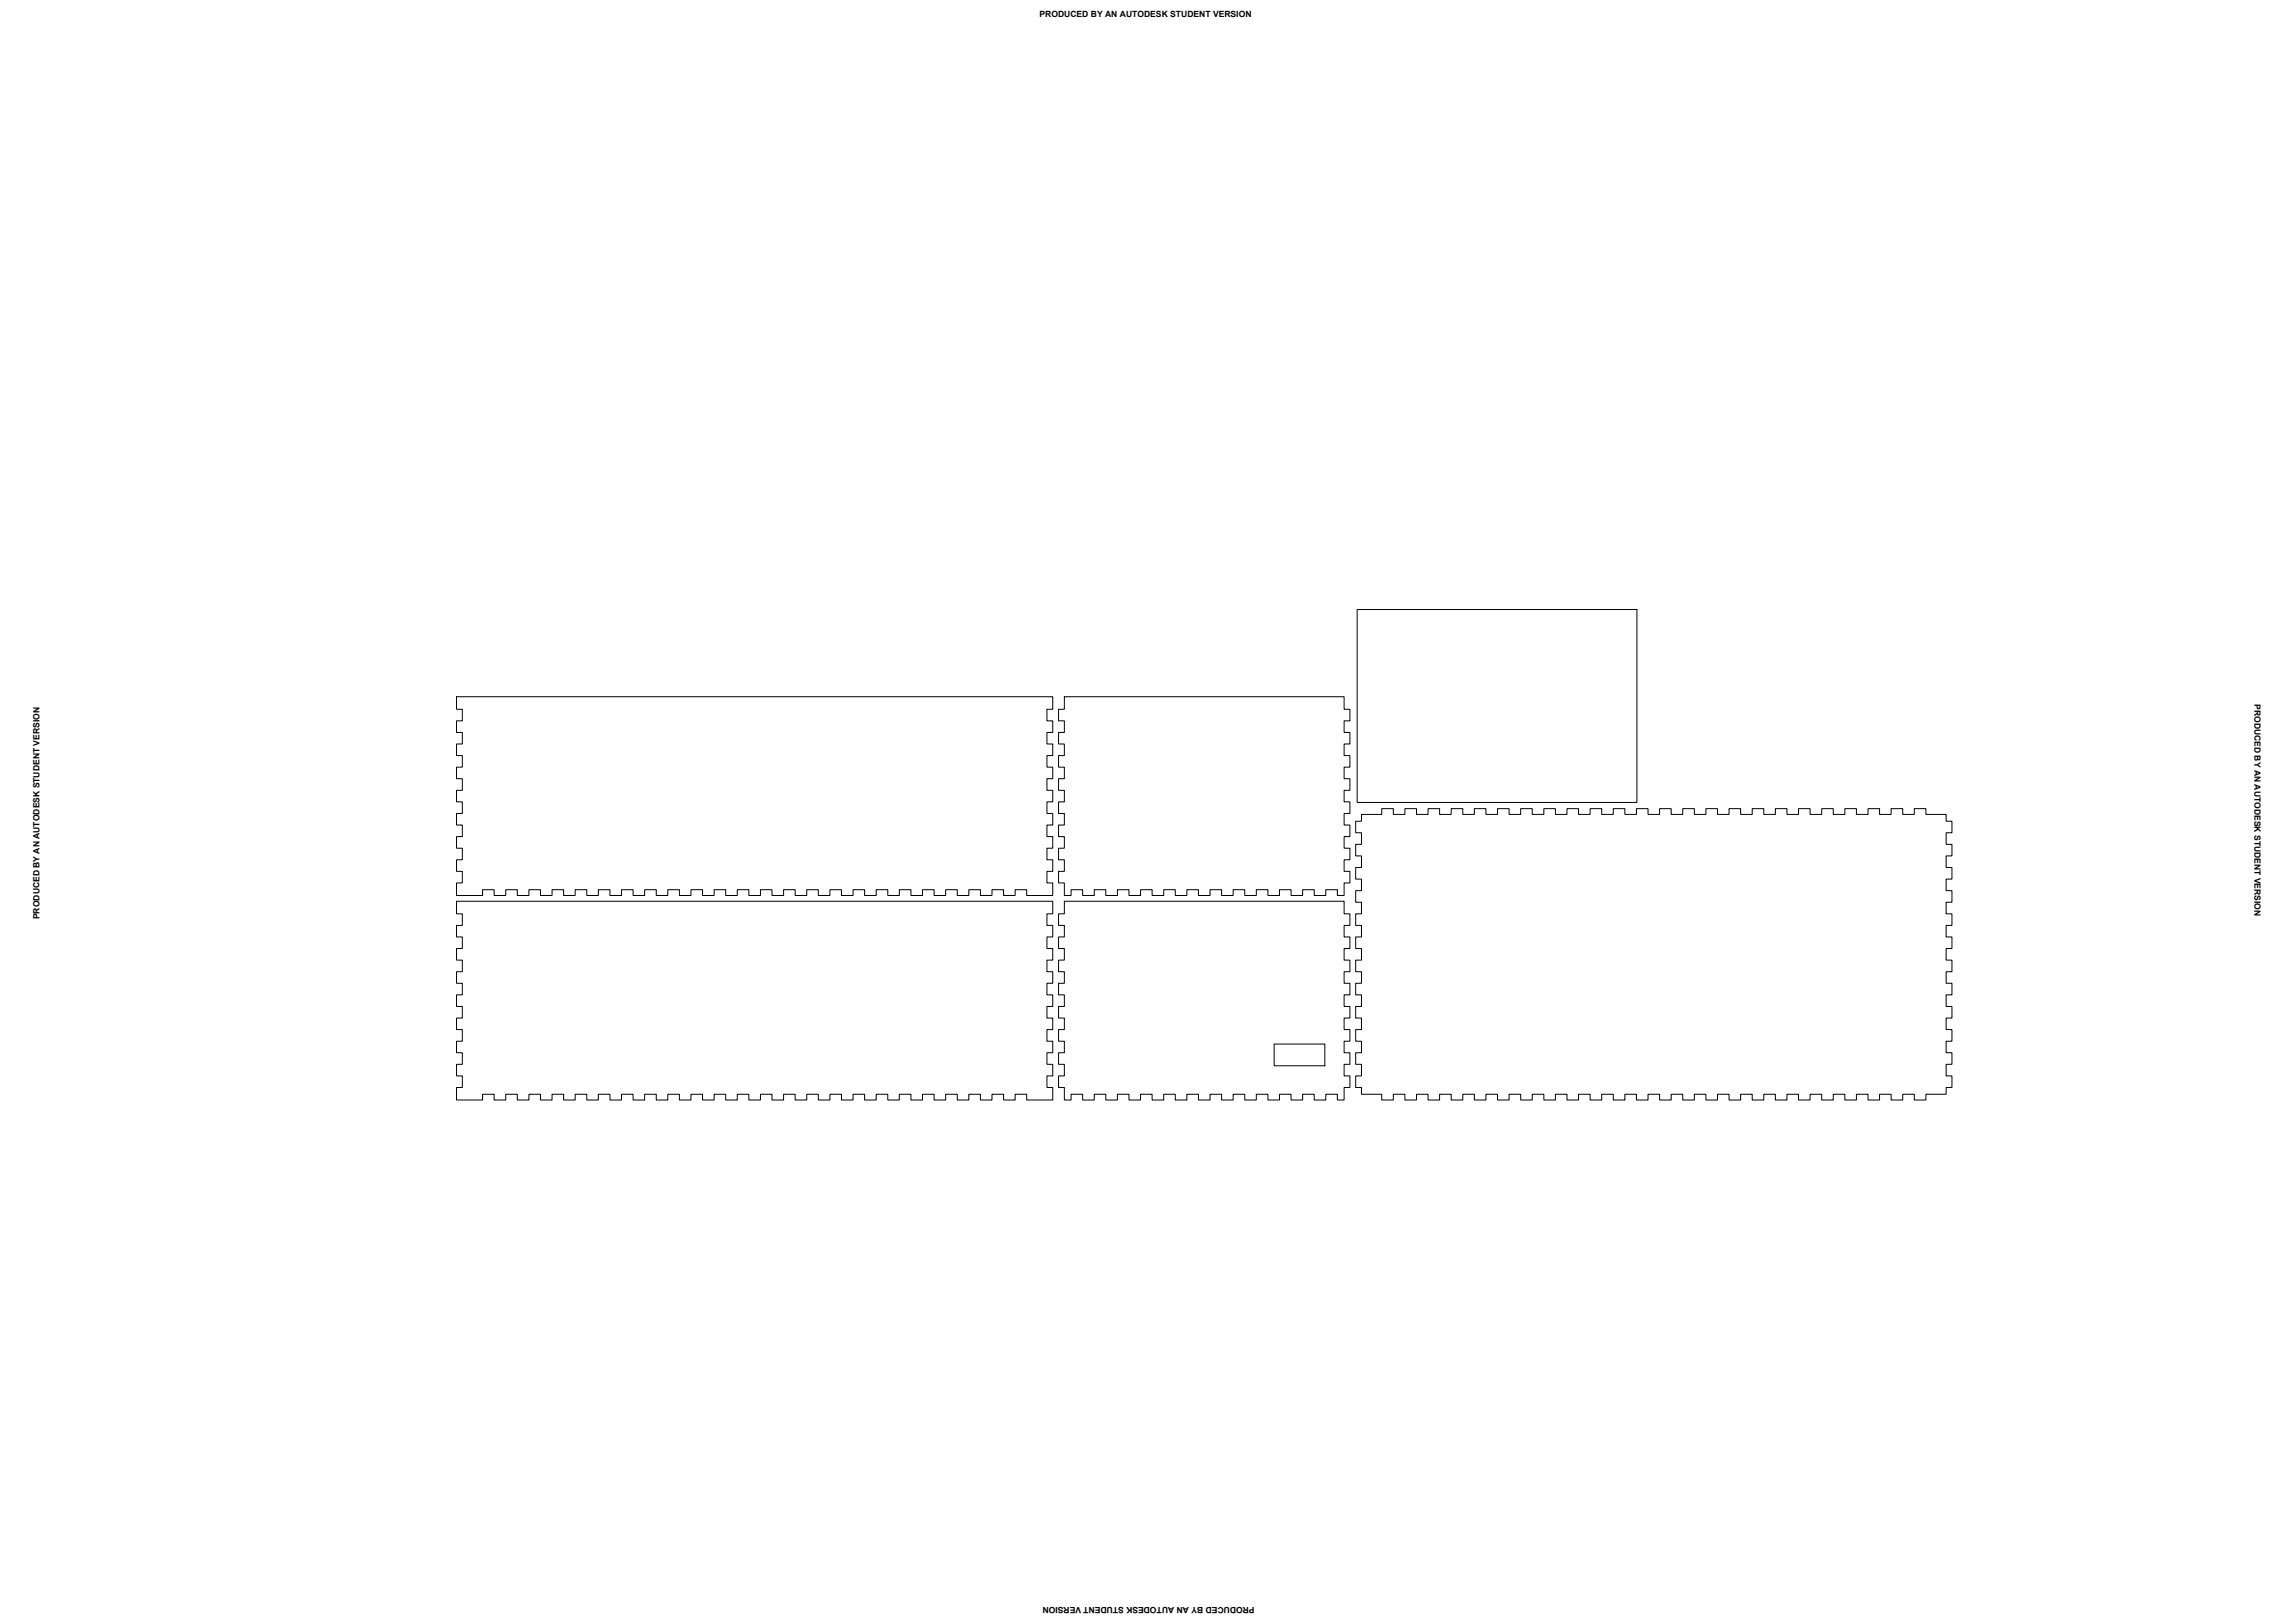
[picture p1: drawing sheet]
<svg xmlns="http://www.w3.org/2000/svg" width="1189mm" height="841mm" viewBox="0 0 1189 841" stroke-linecap="round" stroke-linejoin="round" font-family="sans-serif">
<defs><g id="words">
<g font-size="4.4">
<text x="539" y="9">PRODUCED BY AN AUTODESK STUDENT VERSION</text>
<text x="1168" y="365" transform="rotate(90 1168 365)">PRODUCED BY AN AUTODESK STUDENT VERSION</text>
<text x="20" y="476" transform="rotate(-90 20 476)">PRODUCED BY AN AUTODESK STUDENT VERSION</text>
<text x="650" y="833" transform="rotate(180 650 833)">PRODUCED BY AN AUTODESK STUDENT VERSION</text>
</g>
</g></defs>
<!-- layer: front_outsideCutPath -->
<path d="M237 467h309v7h-3v6h3v6h-3v6h3v6h-3v6h3v6h-3v6h3v6h-3v6h3v6h-3v6h3v6h-3v6h3v6h-3v6h3v6h-14v-3h-6v3h-6v-3h-6v3h-6v-3h-6v3h-6v-3h-6v3h-6v-3h-6v3h-6v-3h-6v3h-6v-3h-6v3h-6v-3h-6v3h-6v-3h-6v3h-6v-3h-6v3h-6v-3h-6v3h-6v-3h-6v3h-6v-3h-6v3h-6v-3h-6v3h-6v-3h-6v3h-6v-3h-6v3h-6v-3h-6v3h-6v-3h-6v3h-6v-3h-6v3h-6v-3h-6v3h-6v-3h-6v3h-6v-3h-6v3h-6v-3h-6v3h-6v-3h-6v3h-13v-6h3v-6h-3v-6h3v-6h-3v-6h3v-6h-3v-6h3v-6h-3v-6h3v-6h-3v-6h3v-6h-3v-6h3v-6h-3v-6h3v-6h-3z" fill="none" stroke="#000" stroke-width=".52"/>
<!-- layer: left_outsideCutPath -->
<path d="M552 467h145v7h3v6h-3v6h3v6h-3v6h3v6h-3v6h3v6h-3v6h3v6h-3v6h3v6h-3v6h3v6h-3v6h3v6h-3v6h-4v-3h-6v3h-6v-3h-6v3h-6v-3h-6v3h-6v-3h-6v3h-6v-3h-6v3h-6v-3h-6v3h-6v-3h-6v3h-6v-3h-6v3h-6v-3h-6v3h-6v-3h-6v3h-6v-3h-6v3h-6v-3h-6v3h-3v-6h-3v-6h3v-6h-3v-6h3v-6h-3v-6h3v-6h-3v-6h3v-6h-3v-6h3v-6h-3v-6h3v-6h-3v-6h3v-6h-3v-6h3z" fill="none" stroke="#000" stroke-width=".52"/>
<!-- layer: back_outsideCutPath -->
<path d="M237 361h309v7h-3v6h3v6h-3v6h3v6h-3v6h3v6h-3v6h3v6h-3v6h3v6h-3v6h3v6h-3v6h3v6h-3v6h3v6h-14v-3h-6v3h-6v-3h-6v3h-6v-3h-6v3h-6v-3h-6v3h-6v-3h-6v3h-6v-3h-6v3h-6v-3h-6v3h-6v-3h-6v3h-6v-3h-6v3h-6v-3h-6v3h-6v-3h-6v3h-6v-3h-6v3h-6v-3h-6v3h-6v-3h-6v3h-6v-3h-6v3h-6v-3h-6v3h-6v-3h-6v3h-6v-3h-6v3h-6v-3h-6v3h-6v-3h-6v3h-6v-3h-6v3h-6v-3h-6v3h-6v-3h-6v3h-6v-3h-6v3h-13v-6h3v-6h-3v-6h3v-6h-3v-6h3v-6h-3v-6h3v-6h-3v-6h3v-6h-3v-6h3v-6h-3v-6h3v-6h-3v-6h3v-6h-3z" fill="none" stroke="#000" stroke-width=".52"/>
<!-- layer: right_outsideCutPath -->
<path d="M552 361h145v7h3v6h-3v6h3v6h-3v6h3v6h-3v6h3v6h-3v6h3v6h-3v6h3v6h-3v6h3v6h-3v6h3v6h-3v6h-4v-3h-6v3h-6v-3h-6v3h-6v-3h-6v3h-6v-3h-6v3h-6v-3h-6v3h-6v-3h-6v3h-6v-3h-6v3h-6v-3h-6v3h-6v-3h-6v3h-6v-3h-6v3h-6v-3h-6v3h-6v-3h-6v3h-3v-6h-3v-6h3v-6h-3v-6h3v-6h-3v-6h3v-6h-3v-6h3v-6h-3v-6h3v-6h-3v-6h3v-6h-3v-6h3v-6h-3v-6h3z" fill="none" stroke="#000" stroke-width=".52"/>
<!-- layer: bottom_outsideCutPath -->
<path d="M706 422h10v-3h6v3h6v-3h6v3h6v-3h6v3h6v-3h6v3h6v-3h6v3h6v-3h6v3h6v-3h6v3h6v-3h6v3h6v-3h6v3h6v-3h6v3h6v-3h6v3h6v-3h6v3h6v-3h6v3h6v-3h6v3h6v-3h6v3h6v-3h6v3h6v-3h6v3h6v-3h6v3h6v-3h6v3h6v-3h6v3h6v-3h6v3h6v-3h6v3h6v-3h6v3h6v-3h6v3h11v4h3v6h-3v6h3v6h-3v6h3v6h-3v6h3v6h-3v6h3v6h-3v6h3v6h-3v6h3v6h-3v6h3v6h-3v6h3v6h-3v6h3v6h-3v6h3v6h-3v6h3v6h-3v3h-11v3h-6v-3h-6v3h-6v-3h-6v3h-6v-3h-6v3h-6v-3h-6v3h-6v-3h-6v3h-6v-3h-6v3h-6v-3h-6v3h-6v-3h-6v3h-6v-3h-6v3h-6v-3h-6v3h-6v-3h-6v3h-6v-3h-6v3h-6v-3h-6v3h-6v-3h-6v3h-6v-3h-6v3h-6v-3h-6v3h-6v-3h-6v3h-6v-3h-6v3h-6v-3h-6v3h-6v-3h-6v3h-6v-3h-6v3h-6v-3h-6v3h-6v-3h-6v3h-6v-3h-10v-3h-3v-6h3v-6h-3v-6h3v-6h-3v-6h3v-6h-3v-6h3v-6h-3v-6h3v-6h-3v-6h3v-6h-3v-6h3v-6h-3v-6h3v-6h-3v-6h3v-6h-3v-6h3v-6h-3v-6h3v-6h-3v-6h3z" fill="none" stroke="#000" stroke-width=".52"/>
<!-- layer: 0 -->
<path d="M703 316h145v100h-145zM660 541h27v11h-27z" fill="none" stroke="#000" stroke-width=".52"/>
<use href="#words"/>
</svg>
